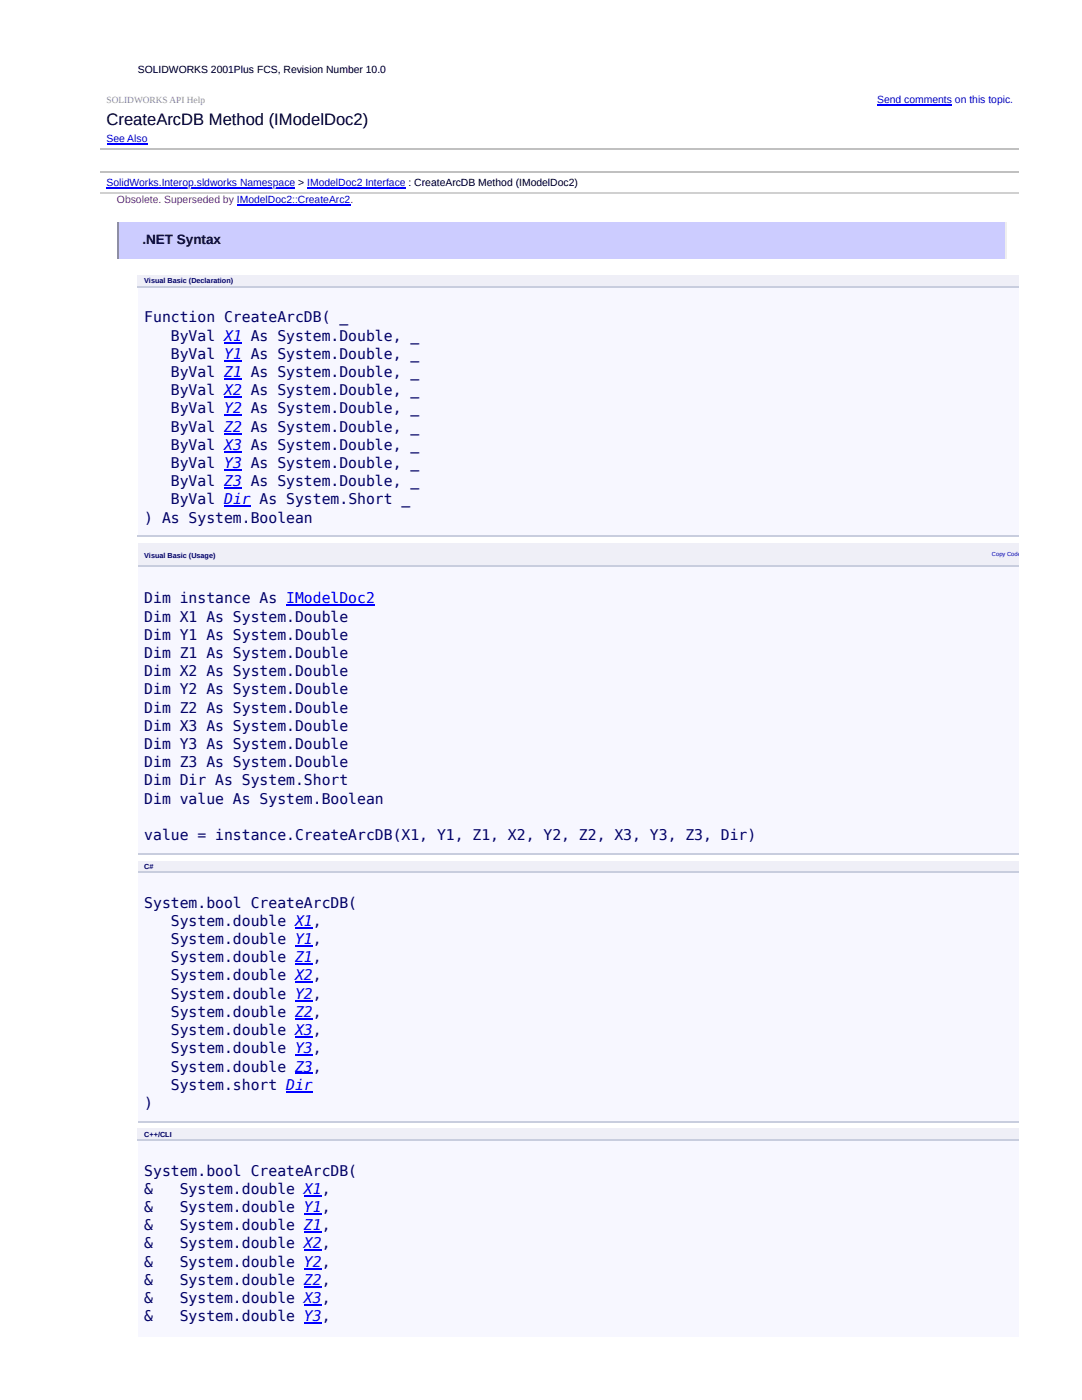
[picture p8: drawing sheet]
<svg xmlns="http://www.w3.org/2000/svg" width="216mm" height="279mm" viewBox="0 0 216 279" stroke-linecap="round" stroke-linejoin="round" font-family="sans-serif">
<defs><g id="words">
<text font-size="3.3" x="21.3" y="24.9">CreateArcDB Method (IModelDoc2)</text>
<g font-size="2.9" fill="#006">
<text x="28.8" y="64.3">Function CreateArcDB( _</text>
<text x="34.1" y="68">ByVal X1 As System.Double, _</text>
<text x="34.1" y="71.6">ByVal Y1 As System.Double, _</text>
<text x="34.1" y="75.2">ByVal Z1 As System.Double, _</text>
<text x="34.1" y="78.9">ByVal X2 As System.Double, _</text>
<text x="34.1" y="82.5">ByVal Y2 As System.Double, _</text>
<text x="34.1" y="86.1">ByVal Z2 As System.Double, _</text>
<text x="34.1" y="89.8">ByVal X3 As System.Double, _</text>
<text x="34.1" y="93.4">ByVal Y3 As System.Double, _</text>
<text x="34.1" y="97">ByVal Z3 As System.Double, _</text>
<text x="34.1" y="100.7">ByVal Dir As System.Short _</text>
<text x="28.8" y="104.3">) As System.Boolean</text>
<text x="28.8" y="120.4">Dim instance As IModelDoc2</text>
<text x="28.8" y="124">Dim X1 As System.Double</text>
<text x="28.8" y="127.7">Dim Y1 As System.Double</text>
<text x="28.8" y="131.3">Dim Z1 As System.Double</text>
<text x="28.8" y="134.9">Dim X2 As System.Double</text>
<text x="28.8" y="138.6">Dim Y2 As System.Double</text>
<text x="28.8" y="142.2">Dim Z2 As System.Double</text>
<text x="28.8" y="145.8">Dim X3 As System.Double</text>
<text x="28.8" y="149.5">Dim Y3 As System.Double</text>
<text x="28.8" y="153.1">Dim Z3 As System.Double</text>
<text x="28.8" y="156.7">Dim Dir As System.Short</text>
<text x="28.8" y="160.4">Dim value As System.Boolean</text>
<text x="28.8" y="167.6">value = instance.CreateArcDB(X1, Y1, Z1, X2, Y2, Z2, X3, Y3, Z3, Dir)</text>
<text x="28.8" y="181.1">System.bool CreateArcDB(</text>
<text x="34.1" y="184.8">System.double X1,</text>
<text x="34.1" y="188.4">System.double Y1,</text>
<text x="34.1" y="192">System.double Z1,</text>
<text x="34.1" y="195.7">System.double X2,</text>
<text x="34.1" y="199.3">System.double Y2,</text>
<text x="34.1" y="202.9">System.double Z2,</text>
<text x="34.1" y="206.6">System.double X3,</text>
<text x="34.1" y="210.2">System.double Y3,</text>
<text x="34.1" y="213.8">System.double Z3,</text>
<text x="28.8" y="221.1">)</text>
<text x="34.1" y="217.5">System.short Dir</text>
<text x="28.8" y="234.6">System.bool CreateArcDB(</text>
<text x="28.8" y="238.2">&amp;</text>
<text x="35.9" y="238.2">System.double X1,</text>
<text x="28.8" y="241.9">&amp;</text>
<text x="28.8" y="245.5">&amp;</text>
<text x="35.9" y="241.9">System.double Y1,</text>
<text x="35.9" y="245.5">System.double Z1,</text>
<text x="28.8" y="249.1">&amp;</text>
<text x="35.9" y="249.1">System.double X2,</text>
<text x="28.8" y="252.8">&amp;</text>
<text x="28.8" y="256.4">&amp;</text>
<text x="35.9" y="252.8">System.double Y2,</text>
<text x="35.9" y="256.4">System.double Z2,</text>
<text x="28.8" y="260">&amp;</text>
<text x="28.8" y="263.7">&amp;</text>
<text x="35.9" y="260">System.double X3,</text>
<text x="35.9" y="263.7">System.double Y3,</text>
</g>
<text font-size="2.7" x="28.4" y="48.8">.NET Syntax</text>
<text font-size="2.1" x="27.5" y="14.5">SOLIDWORKS 2001Plus FCS, Revision Number 10.0</text>
<g font-size="2.1" fill="#00f">
<text x="175" y="20.5">Send comments on this topic.</text>
<text x="21.3" y="28.3">See Also</text>
<text x="21.3" y="37.1">SolidWorks.Interop.sldworks Namespace &gt; IModelDoc2 Interface : CreateArcDB Method (IModelDoc2)</text>
</g>
<text font-size="2.1" fill="#f00" x="23.3" y="40.5">Obsolete. Superseded by IModelDoc2::CreateArc2.</text>
<text font-size="1.9" fill="#8c8c8c" x="21.3" y="20.5">SOLIDWORKS API Help</text>
<g font-size="1.4" fill="#006">
<text x="28.8" y="56.6">Visual Basic (Declaration)</text>
<text x="28.8" y="111.3">Visual Basic (Usage)</text>
<text x="28.8" y="173.4">C#</text>
<text x="28.8" y="226.8">C++/CLI</text>
</g>
<text font-size="1.2" fill="#00f" x="197.9" y="111">Copy Code</text>
</g></defs>
<path d="M20 29.7h183.2M20 34.4h183.2" fill="none" stroke="#c0c0c0" stroke-width=".26"/>
<path d="M20 34.5h183.2v3.9h-183.2z" fill="#fff"/>
<path d="M20 38.5h183.2" fill="none" stroke="#d0d0d0" stroke-width=".26"/>
<path d="M23.3 44.4h177.6v7.2h-177.6z" fill="#ccf"/>
<path d="M200.7 44.4v7.2" fill="none" stroke="#eee" stroke-width=".26"/>
<path d="M23.5 44.4v7.2" fill="none" stroke="#9a9a9a" stroke-width=".26"/>
<g fill="#efeff7">
<path d="M27.5 55h154.7v2.1h-154.7z"/>
<path d="M182.2 55h21v2.1h-21z"/>
</g>
<path d="M27.5 57.1h175.7v50.1h-175.7z" fill="#f7f7ff"/>
<path d="M27.5 57.2h175.7M27.5 107h175.7" fill="none" stroke="#c8cdde" stroke-width=".26"/>
<g fill="#efeff7">
<path d="M27.5 108.5h102.5v4.6h-102.5z"/>
<path d="M130 108.5h73.2v4.6h-73.2z"/>
</g>
<path d="M27.5 113.1h175.7v57.1h-175.7z" fill="#f7f7ff"/>
<path d="M27.5 113h175.7M27.5 170.4h175.7" fill="none" stroke="#c8cdde" stroke-width=".26"/>
<g fill="#efeff7">
<path d="M27.5 171.8h105.9v2.1h-105.9z"/>
<path d="M133.4 171.8h69.8v2.1h-69.8z"/>
</g>
<path d="M27.5 173.9h175.7v49.8h-175.7z" fill="#f7f7ff"/>
<path d="M27.5 174h175.7M27.5 223.8h175.7" fill="none" stroke="#c8cdde" stroke-width=".26"/>
<g fill="#efeff7">
<path d="M27.5 225.3h129.5v2h-129.5z"/>
<path d="M157 225.3h46.2v2h-46.2z"/>
</g>
<path d="M27.5 227.3h175.7v39.5h-175.7z" fill="#f7f7ff"/>
<path d="M27.5 227.5h175.7" fill="none" stroke="#c8cdde" stroke-width=".26"/>
<g fill="none" stroke="#00f" stroke-width=".26">
<path d="M21.3 28.7h8.1M21.3 37.5h37.6M61.3 37.5h19.7M175 20.9h15M47.3 40.9h22.6M44.7 68.4h3.6M44.7 72h3.6M44.7 75.6h3.6M44.7 79.3h3.6M44.7 82.9h3.6M44.7 86.5h3.6M44.7 90.2h3.6"/>
<path d="M44.7 93.8h3.6M44.7 97.4h3.6M44.7 101.1h5.3M57.1 120.8h17.7M58.9 185.2h3.5M58.9 188.8h3.5M58.9 192.4h3.5M58.9 196.1h3.5M58.9 199.7h3.5M57.1 217.9h5.3M58.9 203.3h3.5M58.9 207h3.5"/>
<path d="M58.9 210.6h3.5M58.9 214.2h3.5M60.7 238.6h3.5M60.7 242.3h3.5M60.7 245.9h3.5M60.7 249.5h3.5M60.7 253.2h3.5M60.7 256.8h3.5M60.7 260.4h3.5M60.7 264.1h3.5"/>
</g>
<use href="#words"/>
</svg>
